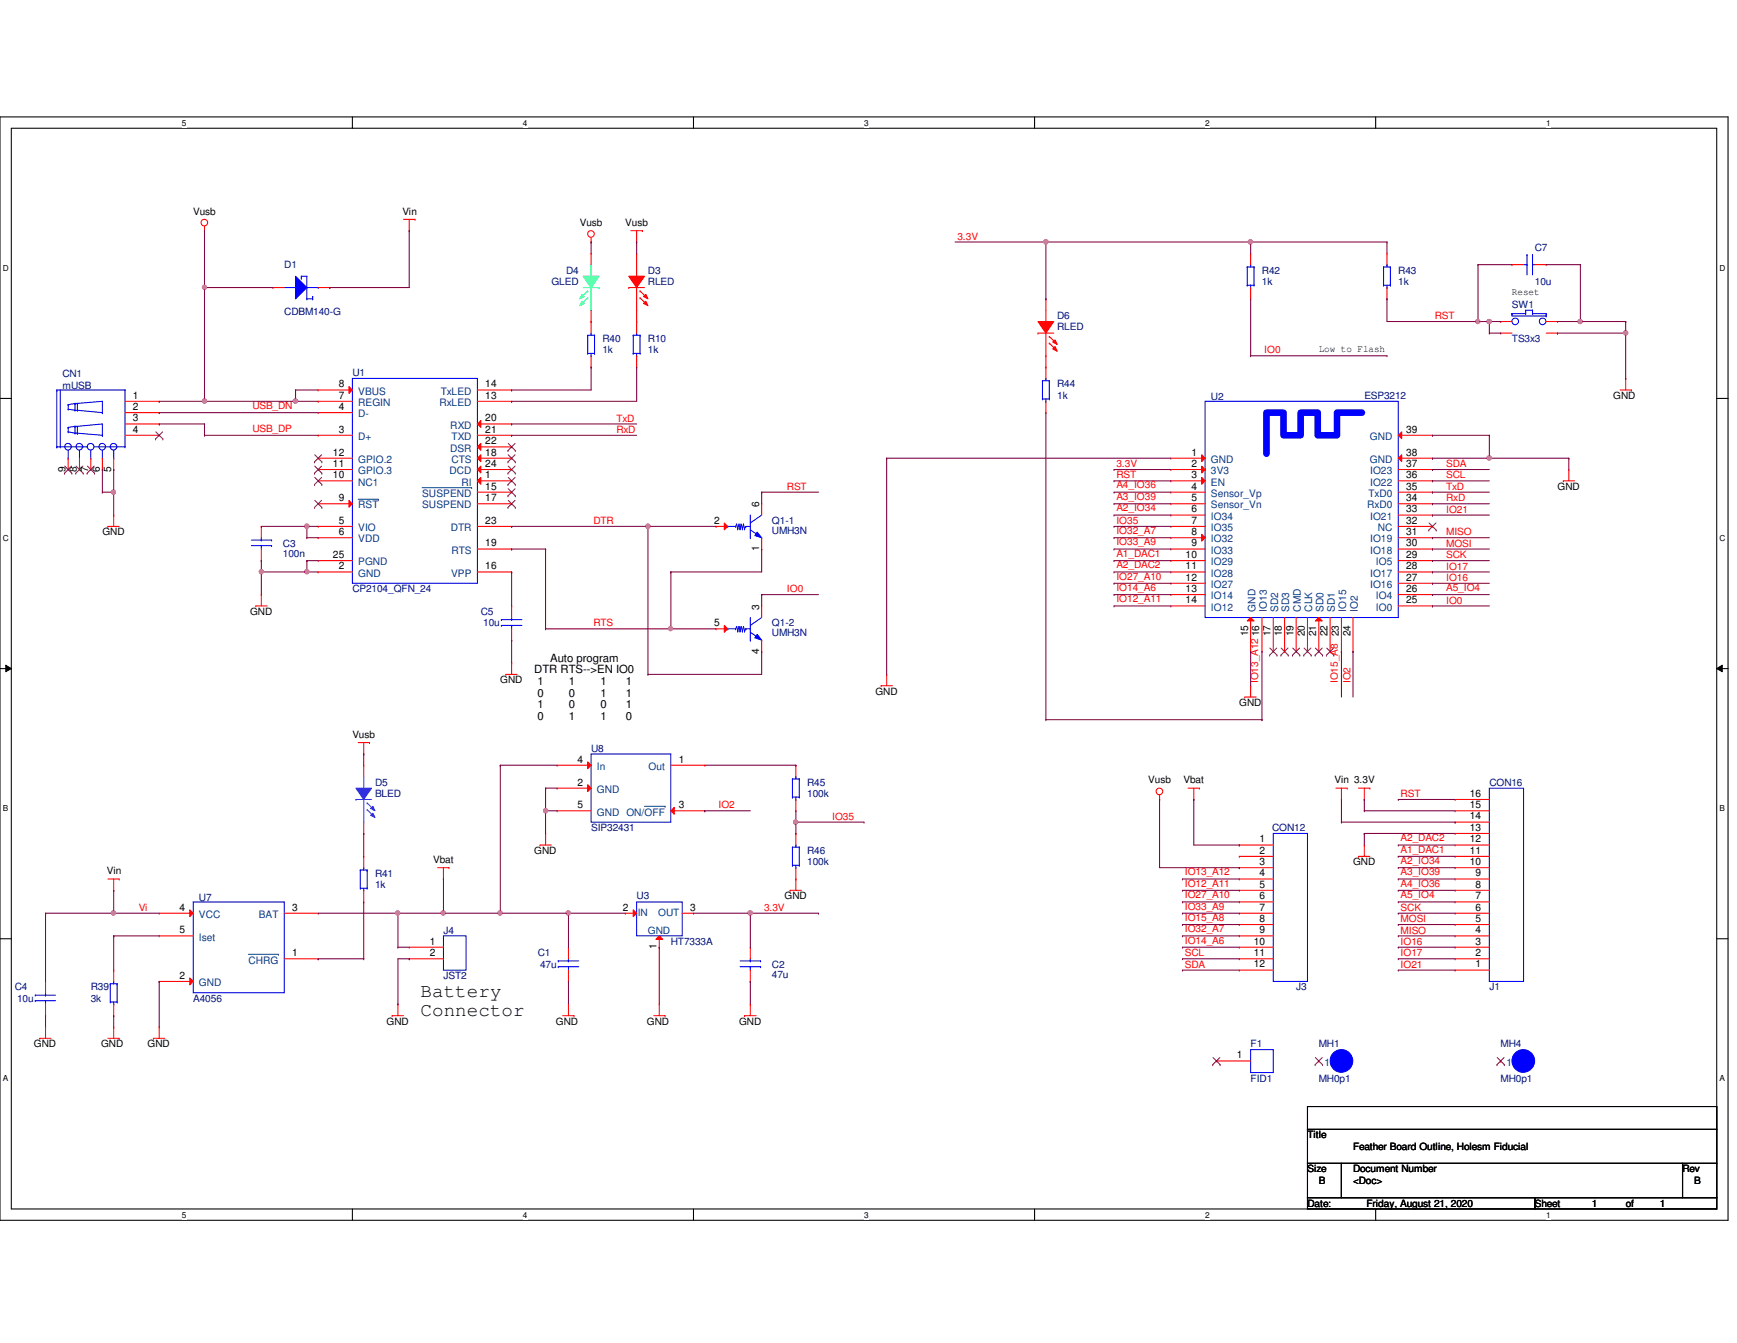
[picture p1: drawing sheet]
<svg xmlns="http://www.w3.org/2000/svg" width="279mm" height="216mm" viewBox="0 0 279 216" stroke-linecap="round" stroke-linejoin="round" font-family="sans-serif">
<defs><g id="words">
<g font-size="3.1">
<text x="67.6" y="160.2">Battery</text>
<text x="67.6" y="163.3">Connector</text>
</g>
<g font-size="1.8">
<text x="88.5" y="106.4">Auto program</text>
<text x="85.9" y="108.2">DTR RTS--&gt;EN IO0</text>
<text x="86.4" y="110.1">1</text>
<text x="86.4" y="112">0</text>
<text x="86.4" y="113.8">1</text>
<text x="91.5" y="110.1">1</text>
<text x="91.5" y="112">0</text>
<text x="91.5" y="113.8">0</text>
<text x="96.6" y="110.1">1</text>
<text x="96.6" y="112">1</text>
<text x="96.6" y="113.8">0</text>
<text x="100.7" y="110.1">1</text>
<text x="100.7" y="112">1</text>
<text x="100.7" y="113.8">1</text>
<text x="86.4" y="115.7">0</text>
<text x="91.5" y="115.7">1</text>
<text x="96.6" y="115.7">1</text>
<text x="100.7" y="115.7">0</text>
</g>
<g font-size="1.7">
<text x="21.4" y="64.1">1</text>
<text x="21.4" y="65.9">2</text>
<text x="54.5" y="65.9">4</text>
<text x="54.5" y="64.1">7</text>
<text x="54.5" y="62.3">8</text>
<text x="78.1" y="64.1">13</text>
<text x="78.1" y="62.3">14</text>
<text x="21.4" y="67.7">3</text>
<text x="21.4" y="69.6">4</text>
<text x="54.5" y="69.6">3</text>
<text x="78.1" y="67.7">20</text>
<text x="78.1" y="69.6">21</text>
<text x="78.1" y="71.4">22</text>
<text x="226.2" y="69.6">39</text>
<text x="10.5" y="75.8" transform="rotate(-90 10.5 75.8)">9</text>
<text x="12.4" y="75.8" transform="rotate(-90 12.4 75.8)">8</text>
<text x="14.2" y="75.8" transform="rotate(-90 14.2 75.8)">7</text>
<text x="16" y="75.8" transform="rotate(-90 16 75.8)">6</text>
<text x="17.9" y="75.8" transform="rotate(-90 17.9 75.8)">5</text>
<text x="53.6" y="76.9">10</text>
<text x="53.6" y="73.2">12</text>
<text x="53.6" y="75.1">11</text>
<text x="78.1" y="75.1">24</text>
<text x="78.1" y="76.9">1</text>
<text x="78.1" y="73.2">18</text>
<text x="191.6" y="75.1">2</text>
<text x="191.6" y="76.9">3</text>
<text x="191.6" y="73.2">1</text>
<text x="226.2" y="76.9">36</text>
<text x="226.2" y="75.1">37</text>
<text x="226.2" y="73.2">38</text>
<text x="54.5" y="80.6">9</text>
<text x="78.1" y="78.7">15</text>
<text x="78.1" y="80.6">17</text>
<text x="122.1" y="81.5" transform="rotate(-90 122.1 81.5)">6</text>
<text x="191.6" y="80.6">5</text>
<text x="191.6" y="78.7">4</text>
<text x="191.6" y="82.4">6</text>
<text x="226.2" y="82.4">33</text>
<text x="226.2" y="80.6">34</text>
<text x="226.2" y="78.7">35</text>
<text x="53.6" y="89.7">25</text>
<text x="54.5" y="84.2">5</text>
<text x="54.5" y="86">6</text>
<text x="78.1" y="87.8">19</text>
<text x="78.1" y="84.2">23</text>
<text x="114.9" y="84.2">2</text>
<text x="122.1" y="88.6" transform="rotate(-90 122.1 88.6)">1</text>
<text x="190.7" y="89.7">10</text>
<text x="191.6" y="84.2">7</text>
<text x="191.6" y="86">8</text>
<text x="191.6" y="87.8">9</text>
<text x="226.2" y="89.7">29</text>
<text x="226.2" y="87.8">30</text>
<text x="226.2" y="86">31</text>
<text x="226.2" y="84.2">32</text>
<text x="54.5" y="91.5">2</text>
<text x="78.1" y="91.5">16</text>
<text x="190.7" y="91.5">11</text>
<text x="190.7" y="93.3">12</text>
<text x="190.7" y="95.2">13</text>
<text x="226.2" y="95.2">26</text>
<text x="226.2" y="93.3">27</text>
<text x="226.2" y="91.5">28</text>
<text x="114.9" y="100.7">5</text>
<text x="122.1" y="98" transform="rotate(-90 122.1 98)">3</text>
<text x="190.7" y="97">14</text>
<text x="226.2" y="97">25</text>
<text x="122.1" y="105.1" transform="rotate(-90 122.1 105.1)">4</text>
<text x="200.7" y="102.3" transform="rotate(-90 200.7 102.3)">15</text>
<text x="204.4" y="102.3" transform="rotate(-90 204.4 102.3)">17</text>
<text x="206.2" y="102.3" transform="rotate(-90 206.2 102.3)">18</text>
<text x="208.1" y="102.3" transform="rotate(-90 208.1 102.3)">19</text>
<text x="209.9" y="102.3" transform="rotate(-90 209.9 102.3)">20</text>
<text x="211.7" y="102.3" transform="rotate(-90 211.7 102.3)">21</text>
<text x="213.5" y="102.3" transform="rotate(-90 213.5 102.3)">22</text>
<text x="215.3" y="102.3" transform="rotate(-90 215.3 102.3)">23</text>
<text x="217.2" y="102.3" transform="rotate(-90 217.2 102.3)">24</text>
<text x="92.9" y="122.6">4</text>
<text x="109.2" y="122.6">1</text>
<text x="92.9" y="126.3">2</text>
<text x="92.9" y="129.9">5</text>
<text x="109.2" y="129.9">3</text>
<text x="236.4" y="131.7">14</text>
<text x="236.4" y="129.9">15</text>
<text x="236.4" y="128.1">16</text>
<text x="202.6" y="135.4">1</text>
<text x="202.6" y="137.2">2</text>
<text x="236.4" y="137.2">11</text>
<text x="236.4" y="135.4">12</text>
<text x="236.4" y="133.6">13</text>
<text x="202.6" y="139.1">3</text>
<text x="202.6" y="140.9">4</text>
<text x="202.6" y="142.7">5</text>
<text x="236.4" y="139.1">10</text>
<text x="237.4" y="142.7">8</text>
<text x="237.4" y="140.9">9</text>
<text x="28.9" y="146.4">4</text>
<text x="47" y="146.4">3</text>
<text x="100.2" y="146.4">2</text>
<text x="111" y="146.4">3</text>
<text x="202.6" y="144.6">6</text>
<text x="202.6" y="146.4">7</text>
<text x="202.6" y="148.2">8</text>
<text x="237.4" y="148.2">5</text>
<text x="237.4" y="146.4">6</text>
<text x="237.4" y="144.6">7</text>
<text x="28.9" y="150">5</text>
<text x="47" y="153.7">1</text>
<text x="69.1" y="151.8">1</text>
<text x="69.1" y="153.7">2</text>
<text x="105.6" y="152.6" transform="rotate(-90 105.6 152.6)">1</text>
<text x="201.7" y="151.8">10</text>
<text x="201.7" y="153.7">11</text>
<text x="201.7" y="155.5">12</text>
<text x="202.6" y="150">9</text>
<text x="237.4" y="155.5">1</text>
<text x="237.4" y="153.7">2</text>
<text x="237.4" y="151.8">3</text>
<text x="237.4" y="150">4</text>
<text x="28.9" y="157.4">2</text>
<text x="199" y="170.1">1</text>
</g>
<g font-size="1.7" fill="#004080">
<text x="57.6" y="65.3">REGIN</text>
<text x="57.6" y="63.5">VBUS</text>
<text x="70.7" y="65.3">RxLED</text>
<text x="70.9" y="63.5">TxLED</text>
<text x="57.6" y="70.7">D+</text>
<text x="57.6" y="67.1">D-</text>
<text x="72.4" y="68.9">RXD</text>
<text x="72.6" y="70.7">TXD</text>
<text x="220.3" y="70.7">GND</text>
<text x="57.6" y="74.4">GPIO.2</text>
<text x="57.6" y="76.2">GPIO.3</text>
<text x="72.3" y="76.2">DCD</text>
<text x="72.4" y="72.6">DSR</text>
<text x="72.6" y="74.4">CTS</text>
<text x="194.8" y="76.2">3V3</text>
<text x="194.8" y="74.4">GND</text>
<text x="220.3" y="74.4">GND</text>
<text x="220.4" y="76.2">IO23</text>
<text x="57.6" y="81.7">RST</text>
<text x="57.6" y="78.1">NC1</text>
<text x="67.9" y="79.9">SUSPEND</text>
<text x="67.9" y="81.7">SUSPEND</text>
<text x="74.2" y="78.1">RI</text>
<text x="194.8" y="81.7">Sensor_Vn</text>
<text x="194.8" y="79.9">Sensor_Vp</text>
<text x="194.8" y="78.1">EN</text>
<text x="194.8" y="83.6">IO34</text>
<text x="219.9" y="81.7">RxD0</text>
<text x="220.1" y="79.9">TxD0</text>
<text x="220.4" y="83.6">IO21</text>
<text x="220.4" y="78.1">IO22</text>
<text x="57.6" y="85.4">VIO</text>
<text x="57.6" y="87.2">VDD</text>
<text x="72.5" y="85.4">DTR</text>
<text x="72.6" y="89">RTS</text>
<text x="194.8" y="85.4">IO35</text>
<text x="194.8" y="87.2">IO32</text>
<text x="194.8" y="89">IO33</text>
<text x="220.4" y="89">IO18</text>
<text x="220.4" y="87.2">IO19</text>
<text x="221.6" y="85.4">NC</text>
<text x="57.6" y="92.7">GND</text>
<text x="57.6" y="90.9">PGND</text>
<text x="72.6" y="92.7">VPP</text>
<text x="194.8" y="90.9">IO29</text>
<text x="194.8" y="92.7">IO28</text>
<text x="194.8" y="94.5">IO27</text>
<text x="220.4" y="94.5">IO16</text>
<text x="220.4" y="92.7">IO17</text>
<text x="221.3" y="90.9">IO5</text>
<text x="194.8" y="96.4">IO14</text>
<text x="194.8" y="98.2">IO12</text>
<text x="201.9" y="98.3" transform="rotate(-90 201.9 98.3)">GND</text>
<text x="203.8" y="98.3" transform="rotate(-90 203.8 98.3)">IO13</text>
<text x="205.6" y="98.3" transform="rotate(-90 205.6 98.3)">SD2</text>
<text x="207.4" y="98.3" transform="rotate(-90 207.4 98.3)">SD3</text>
<text x="209.3" y="98.3" transform="rotate(-90 209.3 98.3)">CMD</text>
<text x="211.1" y="98.3" transform="rotate(-90 211.1 98.3)">CLK</text>
<text x="212.9" y="98.3" transform="rotate(-90 212.9 98.3)">SD0</text>
<text x="214.7" y="98.3" transform="rotate(-90 214.7 98.3)">SD1</text>
<text x="216.5" y="98.3" transform="rotate(-90 216.5 98.3)">IO15</text>
<text x="218.4" y="98.3" transform="rotate(-90 218.4 98.3)">IO2</text>
<text x="221.3" y="98.2">IO0</text>
<text x="221.3" y="96.4">IO4</text>
<text x="96" y="123.8">In</text>
<text x="104.3" y="123.8">Out</text>
<text x="96" y="127.5">GND</text>
<text x="96" y="131.1">GND ON/OFF</text>
<text x="32" y="147.6">VCC</text>
<text x="41.6" y="147.6">BAT</text>
<text x="32" y="151.2">Iset</text>
<text x="40" y="154.9">CHRG</text>
<text x="32" y="158.5">GND</text>
<text x="213.1" y="171.3">1</text>
<text x="242.3" y="171.3">1</text>
</g>
<g font-size="1.6">
<text x="31.1" y="34.5">Vusb</text>
<text x="64.7" y="34.5">Vin</text>
<text x="93.3" y="36.3">Vusb</text>
<text x="100.6" y="36.3">Vusb</text>
<text x="243.2" y="47.5">Reset</text>
<text x="212.1" y="56.6">Low to Flash</text>
<text x="259.5" y="64.1">GND</text>
<text x="250.5" y="78.7">GND</text>
<text x="16.5" y="86.1">GND</text>
<text x="40.2" y="98.8">GND</text>
<text x="80.5" y="109.9">GND</text>
<text x="140.8" y="111.7">GND</text>
<text x="199.3" y="113.5">GND</text>
<text x="56.7" y="118.6">Vusb</text>
<text x="184.7" y="125.9">Vusb</text>
<text x="190.4" y="125.9">Vbat</text>
<text x="214.7" y="125.9">Vin 3.3V</text>
<text x="85.9" y="137.3">GND</text>
<text x="17.2" y="140.5">Vin</text>
<text x="69.7" y="138.7">Vbat</text>
<text x="217.6" y="139.1">GND</text>
<text x="126.2" y="144.6">GND</text>
<text x="62.2" y="164.7">GND</text>
<text x="89.4" y="164.7">GND</text>
<text x="104.1" y="164.7">GND</text>
<text x="118.9" y="164.7">GND</text>
<text x="5.5" y="168.4">GND</text>
<text x="16.3" y="168.4">GND</text>
<text x="23.7" y="168.4">GND</text>
<text x="210.3" y="183">Title</text>
<text x="217.6" y="184.8">Feather Board Outline, Holesm Fiducial</text>
<text x="210.3" y="188.5">Size</text>
<text x="212.1" y="190.3">B</text>
<text x="217.6" y="188.5">Document Number</text>
<text x="217.6" y="190.3">&lt;Doc&gt;</text>
<text x="270.6" y="188.5">Rev</text>
<text x="272.5" y="190.3">B</text>
<text x="210.3" y="194">Date:</text>
<text x="219.8" y="194">Friday, August 21, 2020</text>
<text x="246.9" y="194">Sheet</text>
<text x="256" y="194">1</text>
<text x="261.5" y="194">of</text>
<text x="267" y="194">1</text>
</g>
<g font-size="1.6" fill="#f00">
<text x="154" y="38.5">3.3V</text>
<text x="230.8" y="51.3">RST</text>
<text x="203.4" y="56.8">IO0</text>
<text x="40.6" y="65.7">USB_DN</text>
<text x="40.6" y="69.4">USB_DP</text>
<text x="99.1" y="67.8">TxD</text>
<text x="99.1" y="69.6">RxD</text>
<text x="179.6" y="76.9">RST</text>
<text x="179.6" y="75.1">3.3V</text>
<text x="232.6" y="75.1">SDA</text>
<text x="232.6" y="76.9">SCL</text>
<text x="126.6" y="78.7">RST</text>
<text x="179.6" y="82.2">A2_IO34</text>
<text x="179.6" y="78.5">A4_IO36</text>
<text x="179.6" y="80.4">A3_IO39</text>
<text x="232.6" y="82.4">IO21</text>
<text x="232.6" y="78.7">TxD</text>
<text x="232.6" y="80.6">RxD</text>
<text x="95.5" y="84.2">DTR</text>
<text x="179.6" y="84.2">IO35</text>
<text x="179.6" y="87.7">IO33_A9</text>
<text x="179.6" y="85.9">IO32_A7</text>
<text x="179.6" y="89.5">A1_DAC1</text>
<text x="232.6" y="86.1">MISO</text>
<text x="232.6" y="87.9">MOSI</text>
<text x="232.6" y="89.7">SCK</text>
<text x="126.6" y="95.2">IO0</text>
<text x="179.6" y="93.2">IO27_A10</text>
<text x="179.6" y="95">IO14_A6</text>
<text x="179.6" y="91.4">A2_DAC2</text>
<text x="232.6" y="93.4">IO16</text>
<text x="232.6" y="91.6">IO17</text>
<text x="232.6" y="95">A5_IO4</text>
<text x="95.5" y="100.7">RTS</text>
<text x="179.6" y="96.8">IO12_A11</text>
<text x="232.6" y="97">IO0</text>
<text x="202.4" y="109.9" transform="rotate(-90 202.4 109.9)">IO13_A1216</text>
<text x="215.2" y="109.9" transform="rotate(-90 215.2 109.9)">IO15_A8</text>
<text x="217.3" y="109.9" transform="rotate(-90 217.3 109.9)">IO2</text>
<text x="115.6" y="130">IO2</text>
<text x="133.9" y="131.8">IO35</text>
<text x="225.3" y="128.1">RST</text>
<text x="225.3" y="137.1">A1_DAC1</text>
<text x="225.3" y="135.3">A2_DAC2</text>
<text x="190.6" y="140.7">IO13_A12</text>
<text x="190.6" y="142.5">IO12_A11</text>
<text x="225.3" y="142.5">A4_IO36</text>
<text x="225.3" y="140.7">A3_IO39</text>
<text x="225.3" y="138.9">A2_IO34</text>
<text x="22.3" y="146.4">Vi</text>
<text x="122.9" y="146.4">3.3V</text>
<text x="190.6" y="144.4">IO27_A10</text>
<text x="190.6" y="146.2">IO33_A9</text>
<text x="190.6" y="148">IO15_A8</text>
<text x="190.6" y="149.9">IO32_A7</text>
<text x="225.3" y="148.3">MOSI</text>
<text x="225.3" y="146.4">SCK</text>
<text x="225.3" y="144.4">A5_IO4</text>
<text x="190.6" y="151.7">IO14_A6</text>
<text x="190.6" y="153.8">SCL</text>
<text x="190.6" y="155.6">SDA</text>
<text x="225.3" y="155.6">IO21</text>
<text x="225.3" y="153.8">IO17</text>
<text x="225.3" y="151.9">IO16</text>
<text x="225.3" y="150.1">MISO</text>
</g>
<g font-size="1.6" fill="#000080">
<text x="246.9" y="40.3">C7</text>
<text x="45.7" y="43.1">D1</text>
<text x="88.7" y="45.8">GLED</text>
<text x="91.1" y="44">D4</text>
<text x="104.2" y="44">D3</text>
<text x="104.2" y="45.8">RLED</text>
<text x="203" y="44">R42</text>
<text x="203" y="45.8">1k</text>
<text x="224.9" y="44">R43</text>
<text x="224.9" y="45.8">1k</text>
<text x="246.9" y="45.8">10u</text>
<text x="45.7" y="50.6">CDBM140-G</text>
<text x="170.1" y="51.3">D6</text>
<text x="170.1" y="53.1">RLED</text>
<text x="243.2" y="49.5">SW1</text>
<text x="96.9" y="55">R40</text>
<text x="96.9" y="56.8">1k</text>
<text x="104.2" y="55">R10</text>
<text x="104.2" y="56.8">1k</text>
<text x="243.2" y="55">TS3x3</text>
<text x="10" y="60.7">CN1</text>
<text x="10" y="62.5">mUSB</text>
<text x="56.7" y="60.5">U1</text>
<text x="170.1" y="62.3">R44</text>
<text x="170.1" y="64.1">1k</text>
<text x="194.8" y="64.3">U2</text>
<text x="219.5" y="64.1">ESP3212</text>
<text x="45.5" y="87.9">C3</text>
<text x="45.5" y="89.5">100n</text>
<text x="124.2" y="84.2">Q1-1</text>
<text x="124.2" y="85.9">UMH3N</text>
<text x="56.7" y="95.2">CP2104_QFN_24</text>
<text x="77.3" y="98.8">C5</text>
<text x="77.7" y="100.7">10u</text>
<text x="124.2" y="100.7">Q1-2</text>
<text x="124.2" y="102.3">UMH3N</text>
<text x="95.1" y="120.8">U8</text>
<text x="60.3" y="126.3">D5</text>
<text x="60.3" y="128.1">BLED</text>
<text x="129.8" y="126.3">R45</text>
<text x="129.8" y="128.1">100k</text>
<text x="239.6" y="126.3">CON16</text>
<text x="95.1" y="133.6">SIP32431</text>
<text x="129.8" y="137.3">R46</text>
<text x="204.6" y="133.6">CON12</text>
<text x="60.3" y="140.9">R41</text>
<text x="60.3" y="142.7">1k</text>
<text x="129.8" y="139.1">100k</text>
<text x="32" y="144.8">U7</text>
<text x="102.4" y="144.6">U3</text>
<text x="71.3" y="150.1">J4</text>
<text x="86.5" y="153.7">C1</text>
<text x="86.9" y="155.6">47u</text>
<text x="107.9" y="151.9">HT7333A</text>
<text x="124.2" y="155.6">C2</text>
<text x="2.4" y="159.2">C4</text>
<text x="2.8" y="161">10u</text>
<text x="14.6" y="159.2">R39</text>
<text x="14.6" y="161">3k</text>
<text x="31.1" y="161">A4056</text>
<text x="71.3" y="157.4">JST2</text>
<text x="124.2" y="157.2">47u</text>
<text x="208.5" y="159.2">J3</text>
<text x="239.6" y="159.2">J1</text>
<text x="201.2" y="168.4">F1</text>
<text x="201.2" y="173.9">FID1</text>
<text x="212.1" y="168.4">MH1</text>
<text x="212.1" y="173.9">MH0p1</text>
<text x="241.4" y="168.4">MH4</text>
<text x="241.4" y="173.9">MH0p1</text>
</g>
<g font-size="1.6" fill="#004080">
<text x="102.6" y="147.3">IN</text>
<text x="105.9" y="147.3">OUT</text>
<text x="104.2" y="150.1">GND</text>
</g>
<g font-size="1.3">
<text x="29.3" y="20.2">5</text>
<text x="84.1" y="20.2">4</text>
<text x="139" y="20.2">3</text>
<text x="193.8" y="20.2">2</text>
<text x="248.7" y="20.2">1</text>
<text x=".5" y="43.5">D</text>
<text x="276.6" y="43.5">D</text>
<text x=".5" y="87">C</text>
<text x="276.6" y="87">C</text>
<text x=".5" y="130.4">B</text>
<text x="276.6" y="130.4">B</text>
<text x=".5" y="173.8">A</text>
<text x="276.6" y="173.8">A</text>
<text x="29.3" y="195.7">5</text>
<text x="84.1" y="195.7">4</text>
<text x="139" y="195.7">3</text>
<text x="193.8" y="195.7">2</text>
<text x="248.7" y="195.7">1</text>
</g>
</g></defs>
<path d="M0 18.8h278v177.4h-278zM1.8 20.6h274.3v173.8h-274.3z" fill="none" stroke="#000" stroke-width=".17"/>
<g fill="#fff">
<path d="M29.3 19h.7v1.5h-.7z"/>
<path d="M29.3 194.6h.7v1.4h-.7z"/>
</g>
<path d="M56.7 18.8v1.8M56.7 194.4v1.8" fill="none" stroke="#000" stroke-width=".17"/>
<g fill="#fff">
<path d="M84.1 19h.7v1.5h-.7z"/>
<path d="M84.1 194.6h.7v1.4h-.7z"/>
</g>
<path d="M111.5 18.8v1.8M111.5 194.4v1.8" fill="none" stroke="#000" stroke-width=".17"/>
<g fill="#fff">
<path d="M139 19h.7v1.5h-.7z"/>
<path d="M139 194.6h.7v1.4h-.7z"/>
</g>
<path d="M166.4 18.8v1.8M166.4 194.4v1.8" fill="none" stroke="#000" stroke-width=".17"/>
<g fill="#fff">
<path d="M193.8 19h.8v1.5h-.8z"/>
<path d="M193.8 194.6h.8v1.4h-.8z"/>
</g>
<path d="M221.3 18.8v1.8M221.3 194.4v1.8" fill="none" stroke="#000" stroke-width=".17"/>
<g fill="#fff">
<path d="M248.7 19h.7v1.5h-.7z"/>
<path d="M248.7 194.6h.7v1.4h-.7z"/>
<path d="M.5 42.3h.9v1.5h-.9z"/>
<path d="M276.6 42.3h.9v1.5h-.9z"/>
<path d="M.5 85.8h.9v1.4h-.9z"/>
<path d="M276.6 85.8h.9v1.4h-.9z"/>
</g>
<path d="M0 64.1h1.8M276.1 64.1h1.9" fill="none" stroke="#000" stroke-width=".17"/>
<g fill="#fff">
<path d="M.5 129.2h.8v1.5h-.8z"/>
<path d="M276.6 129.2h.9v1.5h-.9z"/>
</g>
<path d="M0 107.5h1.8M276.1 107.5h1.9" fill="none" stroke="#000" stroke-width=".17"/>
<path d="M.9 106.9l.9 .6-.9 .5zM276.1 107.5l.9-.6v1.1z" fill="#000"/>
<path d="M.9 106.9l.9 .6-.9 .5zM276.1 107.5l.9-.6v1.1z" fill="none" stroke="#000" stroke-width=".16"/>
<g fill="#fff">
<path d="M.5 172.6h.8v1.5h-.8z"/>
<path d="M276.6 172.6h.9v1.5h-.9z"/>
</g>
<path d="M0 150.9h1.8M276.1 150.9h1.9M210.3 177.9h65.8v3.7h-65.8zM210.3 181.6h65.8v5.4h-65.8zM210.3 187h5.5v5.5h-5.5zM210.3 192.5h36.6v1.9h-36.6zM215.8 187h54.8v5.5h-54.8zM246.9 192.5h29.2v1.9h-29.2zM270.6 187h5.5v5.5h-5.5z" fill="none" stroke="#000" stroke-width=".17"/>
<g fill="none" stroke="#f00" stroke-width=".17">
<path d="M32.9 37.1h.1M32.9 36.4v.7M64.9 35.3h1.9M65.8 37.1h.1M65.8 35.3v1.8M66.8 35.3h.1M95.1 38.9h.1M95.1 38.2v.7M101.5 37.1h1.8M102.4 38.9h.1M102.4 37.1v1.8M103.3 37.1h.1"/>
<path d="M251.5 77.3h.1M251.5 77.3h1.8M252.3 75.5h.1M252.3 75.5v1.8M260.6 62.7h1.8M261.5 60.8h.1M261.5 60.8v1.9M262.4 62.7h.1M17.4 84.6h.1M17.4 84.6h1.8M18.3 82.8h.1M18.3 82.8v1.8"/>
<path d="M41.1 97.4h.1M41.1 97.4h1.9M42 95.6h.1M42 84.6h.1M42 90.1h.1M42 84.6v1.8M42 88.3v1.8M42 95.6v1.8M57.6 119.4h1.8M58.5 119.4v1.8M59.4 119.4h.1M81.4 108.4h.1"/>
<path d="M81.4 108.4h1.8M82.3 106.6h.1M82.3 106.6v1.8M141.7 110.2h.1M141.7 110.2h1.9M142.6 108.4h.1M142.6 108.4v1.8M200.2 112.1h.1M200.2 112.1h1.9M201.2 110.2h.1M201.2 110.2v1.9M58.5 121.2h.1"/>
<path d="M70.4 139.5h1.8M71.3 139.5v1.8M72.2 139.5h.1M86.9 135.8h.1M86.9 135.8h1.8M87.8 134h.1M87.8 134v1.8M128 130.3h.1M128 123h.1M128 123v1.8M128 128.5v1.8M186.5 128.5h.1"/>
<path d="M186.5 127.8v.7M191.1 126.7h1.8M192 128.5h.1M192 126.7v1.8M192.9 126.7h.1M214.9 126.7h1.8M215.8 128.5h.1M215.8 126.7v1.8M216.7 126.7h.1M218.5 137.7h.1M218.5 137.7h1.8M218.5 126.7h1.8"/>
<path d="M219.5 135.8h.1M219.5 128.5h.1M219.5 126.7v1.8M219.5 135.8v1.9M220.3 126.7h.1M17.4 141.3h1.8M18.3 143.1h.1M18.3 141.3v1.8M19.2 141.3h.1M71.3 141.3h.1M127.1 143.1h.1M127.1 143.1h1.8"/>
<path d="M128 141.3h.1M128 141.3v1.8M6.4 166.9h.1M6.4 166.9h1.8M7.3 165.1h.1M7.3 165.1v1.8M17.4 166.9h1.8M18.3 165.1h.1M18.3 165.1v1.8M19.2 166.9h.1M24.7 166.9h.1M24.7 166.9h1.8"/>
<path d="M25.6 165.1h.1M25.6 165.1v1.8M63.1 163.3h.1M63.1 163.3h1.8M64 161.4h.1M64 161.4v1.9M90.5 163.3h1.8M91.4 161.4h.1M91.4 161.4v1.9M92.3 163.3h.1M105.2 163.3h1.8M106 161.4h.1"/>
<path d="M106 161.4v1.9M107 163.3h.1M119.8 163.3h.1M119.8 163.3h1.8M120.7 161.4h.1M120.7 161.4v1.9"/>
<circle cx="32.9" cy="35.8" r=".54"/>
<circle cx="95.1" cy="37.6" r=".54"/>
<circle cx="186.5" cy="127.2" r=".54"/>
</g>
<g fill="none" stroke="#00f" stroke-width=".17">
<path d="M40.4 87.7h3.3M40.4 86.8h3.3M42 86.8h.1M42 87.7h.1M42 86.4v.4M42 87.7v.6M43.7 87.7h.1M43.7 86.8h.1M120.7 84.1h.1M120.7 86.4h.1M120.7 85.2l1.8 1.2M120.7 82.8v3.6"/>
<path d="M122.5 86.4h.1M122.5 82.8l-1.8 1.3M127.5 125.2h.1M127.5 128.1h.1M127.5 128.1h1.1M127.5 125.2h1.1M127.5 125.2v2.9M128 128.5h.1M128 124.8h.1M128 124.8v.4M128 128.1v.4M128.6 128.1h.1"/>
<path d="M128.6 125.2h.1M128.6 125.2v2.9"/>
</g>
<path d="M121.8 85.6l.7 .8-1.1-.3z" fill="#00f"/>
<g fill="none" stroke="#00f" stroke-width=".17">
<path d="M117.1 84.6h.1M117.1 84.6h1.2M118.3 84.6h.1M118.3 84.6l.2-.4 .2 .8M118.7 85h.1M118.7 85l.2-.8 .1 .8M119 85h.1M119 85l.2-.8 .2 .8M119.4 85h.1M119.4 85l.2-.8 .2 .8M119.8 85h.1M120 84.6h.1"/>
<path d="M120 84.6l-.2 .4M120 84.6h.7M121.8 85.6l.7 .8-1.1-.3z"/>
</g>
<path d="M122.5 88.3h.1M122.5 81h.1M122.5 81v1.8M122.5 86.4v1.9" fill="none" stroke="#f00" stroke-width=".17"/>
<path d="M116.5 84.1l.6 .5-.6 .6z" fill="#f00"/>
<g fill="none" stroke="#f00" stroke-width=".17">
<path d="M168.2 59h.1M168.2 59v1.8M201.2 48h.1M201.2 40.7h.1M201.2 40.7v1.8M201.2 46.2v1.8M241.4 51.7h.1M241.4 53.6h.1M241.4 51.7h1.8M241.4 53.6h1.8M248.7 51.7h1.8M248.7 53.6h1.8"/>
<path d="M250.5 51.7h.1M250.5 53.6h.1M168.2 66.3h.1M168.2 64.5v1.8M82.3 97.4h.1M82.3 97.4v1.9M115.2 84.6h.1M115.2 84.6h1.9M116.5 84.1l.6 .5-.6 .6zM82.3 102.9h.1M82.3 101.1v1.8M128 134h.1"/>
<path d="M128 134v1.8M128 139.5v1.8M7.3 157.8h.1M7.3 157.8v1.8M18.3 156h.1M18.3 156v1.8M25.6 150.5h.1M25.6 150.5h5.5M45.7 154.1h5.5M45.7 146.8h5.5M51.2 154.1h.1M51.2 146.8h.1"/>
<path d="M120.7 152.3h.1M120.7 157.8h.1M120.7 152.3v1.8M120.7 156v1.8M128 141.3h.1M7.3 163.3h.1M7.3 161.4v1.9M18.3 163.3h.1M18.3 161.4v1.9"/>
</g>
<g fill="none" stroke="#00f" stroke-width=".17">
<path d="M200.6 42.9h.1M200.6 45.8h.1M200.6 45.8h1.1M200.6 42.9h1.1M200.6 42.9v2.9M201.2 46.2h.1M201.2 42.5h.1M201.2 42.5v.4M201.2 45.8v.4M201.7 45.8h.1M201.7 42.9h.1M201.7 42.9v2.9"/>
<path d="M243.2 50.4h.1M243.2 50.4v.4h5.5M243.2 50.4h2.2M245.4 49.9h.1M245.4 50.4h.1M245.4 49.9h1.1M245.4 49.9v.5M246.5 50.4h.1M246.5 49.9h.1M246.5 50.4h2.2M246.5 49.9v.5M248.7 50.8h.1"/>
<path d="M248.7 50.4h.1M248.7 50.4v.4M167.7 61.2h.1M167.7 64.1h.1M167.7 64.1h1.1M167.7 61.2h1.1M167.7 61.2v2.9M168.2 64.5h.1M168.2 60.8h.1M168.2 60.8v.4M168.2 64.1v.4M168.8 64.1h.1"/>
<path d="M168.8 61.2h.1M168.8 61.2v2.9M80.6 99.6h.1M80.6 99.6h3.3M82.3 99.6h.1M82.3 99.3v.3M80.6 100.5h.1M80.6 100.5h3.3M82.3 100.5h.1M82.3 100.5v.6M127.5 136.2h.1M127.5 139.1h.1"/>
<path d="M127.5 139.1h1.1M127.5 136.2h1.1M127.5 136.2v2.9M128 139.5h.1M128 135.8h.1M128 135.8v.4M128 139.1v.4M128.6 139.1h.1M128.6 136.2h.1M128.6 136.2v2.9M5.7 160h.1M5.7 160h3.2"/>
<path d="M7.3 160h.1M7.3 159.6v.4M17.7 158.2h.1M17.7 158.2v2.9M17.7 158.2h1.1M18.3 157.8h.1M18.3 157.8v.4M18.8 158.2h.1M18.8 158.2v2.9M31.1 145h14.6v14.6h-14.6zM119 155.4h3.3M119 154.5h3.3"/>
<path d="M120.7 154.5h.1M120.7 155.4h.1M120.7 154.1v.4M120.7 155.4v.6M122.3 155.4h.1M122.3 154.5h.1M5.7 160.9h.1M5.7 160.9h3.2M7.3 160.9h.1M7.3 160.9v.5M17.7 161.1h.1M17.7 161.1h1.1"/>
<path d="M18.3 161.4h.1M18.3 161.1v.3M18.8 161.1h.1"/>
<circle cx="243.7" cy="51.7" r=".54"/>
<circle cx="248.1" cy="51.7" r=".54"/>
</g>
<path d="M40 153.4h4.8M44.8 153.4h.1" fill="none" stroke="#004080" stroke-width=".16"/>
<path d="M30.5 146.3l.6 .5-.6 .6z" fill="#f00"/>
<path d="M25.6 146.8h.1M25.6 146.8h5.5M30.5 146.3l.6 .5-.6 .6z" fill="none" stroke="#f00" stroke-width=".17"/>
<path d="M30.5 157.2l.6 .6-.6 .5z" fill="#f00"/>
<path d="M25.6 157.8h.1M25.6 157.8h5.5M30.5 157.2l.6 .6-.6 .5zM91.4 152.3h.1M91.4 157.8h.1M91.4 152.3v1.8M91.4 156v1.8" fill="none" stroke="#f00" stroke-width=".17"/>
<path d="M89.8 155.4h.1M89.8 154.5h.1M89.8 155.4h3.3M89.8 154.5h3.3M91.4 154.5h.1M91.4 155.4h.1M91.4 154.1v.4M91.4 155.4v.6M102.4 145h7.3v5.5h-7.3z" fill="none" stroke="#00f" stroke-width=".17"/>
<path d="M105.5 151l.5-.5 .6 .5z" fill="#f00"/>
<path d="M105.5 151l.5-.5 .6 .5zM106 152.3h.1M106 150.5v1.8M109.7 146.8h1.8M111.5 146.8h.1" fill="none" stroke="#f00" stroke-width=".17"/>
<path d="M101.9 146.3l.5 .5-.5 .6z" fill="#f00"/>
<g fill="none" stroke="#f00" stroke-width=".17">
<path d="M95.1 59h.1M95.1 51.7h.1M95.1 51.7v1.9M95.1 57.2v1.8M243.2 42.5h.1M243.2 42.5h1.9M246.9 42.5h1.8M248.7 42.5h.1M58.5 137.7h.1M58.5 137.7v1.8M58.5 145h.1M58.5 143.1v1.9"/>
<path d="M100.6 146.8h.1M100.6 146.8h1.8M101.9 146.3l.5 .5-.5 .6z"/>
</g>
<g fill="none" stroke="#00f" stroke-width=".17">
<path d="M94.5 53.9h.1M94.5 56.8h.1M94.5 56.8h1.1M94.5 53.9h1.1M94.5 53.9v2.9M95.1 57.2h.1M95.1 53.6h.1M95.1 53.6v.3M95.1 56.8v.4M95.6 56.8h.1M95.6 53.9h.1M95.6 53.9v2.9"/>
<path d="M245.1 42.5h.5M245.6 40.9h.1M245.6 42.5h.1M245.6 40.9v3.3M246.5 42.5h.1M246.5 40.9h.1M246.5 42.5h.4M246.5 40.9v3.3M58 139.9h.1M58 139.9h1.1M58 139.9v2.9M58.5 139.5h.1"/>
<path d="M58.5 139.5v.4M59.1 139.9h.1M59.1 139.9v2.9M58 142.8h.1M58 142.8h1.1M58.5 143.1h.1M58.5 142.8v.3M59.1 142.8h.1"/>
</g>
<circle cx="215.8" cy="170.6" r="1.82" fill="#00f"/>
<g fill="none" stroke="#00f" stroke-width=".17">
<path d="M56.7 60.8h20.1v33h-20.1z"/>
<circle cx="215.8" cy="170.6" r="1.82"/>
</g>
<path d="M212.1 170.6h.1" fill="none" stroke="#f00" stroke-width=".17"/>
<path d="M211.5 171.2h.1M211.6 170l1.1 1.2M212.7 170l-1.2 1.2M212.7 171.2h.1" fill="none" stroke="#804000" stroke-width=".16"/>
<path d="M76.8 75.5l.5-.6v1.1z" fill="#f00"/>
<path d="M76.8 75.5l.5-.6v1.1zM76.8 75.5h5.5M82.3 75.5h.1" fill="none" stroke="#f00" stroke-width=".17"/>
<path d="M81.7 76.1h.1M81.7 74.9l1.2 1.2M82.8 74.9l-1.1 1.2M82.9 76.1h.1" fill="none" stroke="#804000" stroke-width=".16"/>
<path d="M76.8 77.3l.5-.5v1.1z" fill="#f00"/>
<g fill="none" stroke="#f00" stroke-width=".17">
<path d="M51.2 70h.1M51.2 66.3h.1M51.2 64.5h.1M51.2 70h5.5M51.2 66.3h5.5M51.2 64.5h5.5M76.8 77.3l.5-.5v1.1zM76.8 77.3h5.5M82.3 77.3h.1M51.2 91.9h.1M51.2 84.6h.1M51.2 91.9h5.5"/>
<path d="M51.2 84.6h5.5"/>
</g>
<path d="M81.7 77.9h.1M81.7 76.8l1.2 1.1M82.8 76.8l-1.1 1.1M82.9 77.9h.1" fill="none" stroke="#804000" stroke-width=".16"/>
<path d="M56.1 62.1l.6 .6-.6 .5z" fill="#f00"/>
<path d="M51.2 62.7h.1M51.2 62.7h5.5M56.1 62.1l.6 .6-.6 .5z" fill="none" stroke="#f00" stroke-width=".17"/>
<path d="M56.1 80.4l.6 .6-.6 .5z" fill="#f00"/>
<g fill="none" stroke="#f00" stroke-width=".17">
<path d="M51.2 77.3h.1M51.2 73.7h.1M51.2 75.5h.1M51.2 77.3h5.5M51.2 73.7h5.5M51.2 75.5h5.5M76.8 79.1h5.5M76.8 64.5h5.5M76.8 62.7h5.5M82.3 79.1h.1M82.3 64.5h.1M82.3 62.7h.1"/>
<path d="M51.2 81h.1M51.2 81h5.5M56.1 80.4l.6 .6-.6 .5zM76.8 81h5.5M82.3 81h.1"/>
</g>
<g fill="none" stroke="#804000" stroke-width=".16">
<path d="M50.6 77.9h.1M50.6 74.3h.1M50.6 76.1h.1M50.6 76.8l1.2 1.1M50.6 73.1l1.2 1.2M50.6 74.9l1.2 1.2M51.7 76.8l-1.1 1.1M51.7 73.1l-1.1 1.2M51.7 74.9l-1.1 1.2M51.8 77.9h.1M51.8 74.3h.1M51.8 76.1h.1"/>
<path d="M81.7 79.7h.1M81.7 78.6l1.2 1.1M82.8 78.6l-1.1 1.1M82.9 79.7h.1M50.6 81.6h.1M50.6 80.4l1.2 1.2M51.7 80.4l-1.1 1.2M51.8 81.6h.1M81.7 81.6h.1M81.7 80.4l1.2 1.2M82.8 80.4l-1.1 1.2M82.9 81.6h.1"/>
</g>
<path d="M67.9 78.4h8M75.9 78.4h.1M57.6 80.3h3.3M60.9 80.3h.1" fill="none" stroke="#004080" stroke-width=".16"/>
<path d="M76.8 73.7l.5-.6v1.1z" fill="#f00"/>
<path d="M76.8 73.7l.5-.6v1.1zM76.8 73.7h5.5M82.3 73.7h.1M76.8 88.3h5.5M82.3 88.3h.1" fill="none" stroke="#f00" stroke-width=".17"/>
<path d="M81.7 74.3h.1M81.7 73.1l1.2 1.2M82.8 73.1l-1.1 1.2M82.9 74.3h.1" fill="none" stroke="#804000" stroke-width=".16"/>
<path d="M76.8 68.2l.5-.6v1.1z" fill="#f00"/>
<path d="M76.8 68.2l.5-.6v1.1zM76.8 68.2h5.5M76.8 70h5.5M82.3 68.2h.1M82.3 70h.1" fill="none" stroke="#f00" stroke-width=".17"/>
<path d="M76.8 71.8l.5-.5v1.1z" fill="#f00"/>
<g fill="none" stroke="#f00" stroke-width=".17">
<path d="M102.4 59h.1M102.4 51.7h.1M102.4 51.7v1.9M102.4 57.2v1.8M11 75.5h.1M11 73.7v1.8M12.8 75.5h.1M12.8 73.7v1.8M14.6 75.5h.1M14.6 73.7v1.8M16.5 75.5h.1M16.5 73.7v1.8"/>
<path d="M18.3 75.5h.1M18.3 73.7v1.8M20.1 64.5h5.5M20.1 66.3h5.5M20.1 68.2h5.5M20.1 70h5.5M25.6 64.5h.1M25.6 66.3h.1M25.6 68.2h.1M25.6 70h.1M76.8 71.8l.5-.5v1.1zM76.8 71.8h5.5"/>
<path d="M82.3 71.8h.1M51.2 90.1h.1M51.2 86.4h.1M51.2 90.1h5.5M51.2 86.4h5.5M76.8 84.6h5.5M76.8 91.9h5.5M82.3 84.6h.1M82.3 91.9h.1M199.3 135.8h.1M199.3 137.7h.1M199.3 139.5h.1"/>
<path d="M199.3 135.8h5.5M199.3 137.7h5.5M199.3 139.5h5.5M199.3 141.3h.1M199.3 143.1h.1M199.3 145h.1M199.3 146.8h.1M199.3 148.6h.1M199.3 150.5h.1M199.3 152.3h.1M199.3 154.1h.1M199.3 156h.1"/>
<path d="M199.3 141.3h5.5M199.3 143.1h5.5M199.3 145h5.5M199.3 146.8h5.5M199.3 148.6h5.5M199.3 150.5h5.5M199.3 152.3h5.5M199.3 154.1h5.5M199.3 156h5.5"/>
</g>
<g fill="none" stroke="#804000" stroke-width=".16">
<path d="M10.4 76.1h.1M10.4 74.9l1.2 1.2M11.5 74.9l-1.1 1.2M11.6 76.1h.1M12.2 76.1h.1M12.2 74.9l1.2 1.2M13.3 74.9l-1.1 1.2M13.4 76.1h.1M14 76.1h.1M14.1 74.9l1.1 1.2M15.2 74.9l-1.2 1.2M15.2 76.1h.1"/>
<path d="M25 70.6h.1M25.1 69.4l1.1 1.2M26.2 69.4l-1.2 1.2M26.2 70.6h.1M81.7 72.4h.1M81.7 71.3l1.2 1.1M82.8 71.3l-1.1 1.1M82.9 72.4h.1"/>
</g>
<g fill="none" stroke="#00f" stroke-width=".17">
<path d="M101.9 53.9h.1M101.9 56.8h.1M101.9 56.8h1.1M101.9 53.9h1.1M101.9 53.9v2.9M102.4 57.2h.1M102.4 53.6h.1M102.4 53.6v.3M102.4 56.8v.4M103 56.8h.1M103 53.9h.1M103 53.9v2.9"/>
<path d="M9.1 71.8h.1M9.1 62.7h.1M9.1 62.7v9.1M9.1 62.7h11M9.1 71.8h5M9.7 71.8h.1M9.7 62.7v9.1M11 69.4h.1M11 68.7h.1M11 65.8h.1M11 65.1h.1M11 73.7h.1"/>
<path d="M11 69.4l1.1 .2M11 65.1v.7M11 68.7v.7M11 72.4v1.3M11 65.8l1.1 .2M12.1 66h.1M12.1 64.9h.1M12.1 68.5h.1M12.1 69.6h.1M12.1 66h.3M12.1 64.9v1.1M12.1 68.5v1.1"/>
<path d="M12.1 64.9h.3M12.1 68.5h.3M12.1 69.6h.3M12.1 68.5l-1.1 .2M12.1 64.9l-1.1 .2M12.4 64.9h.1M12.4 66h.1M12.4 68.5h.1M12.4 69.6h.1M12.4 64.9l4.1-.4v1.8M12.4 68.5l4.1-.3v1.8M12.4 64.9v1.1"/>
<path d="M12.4 68.5v1.1M12.4 66l4.1 .3M12.4 69.6l4.1 .4M12.8 73.7h.1M12.8 72.4v1.3M14.6 73.7h.1M14.6 72.4v1.3M15.2 71.8h4.9M16.5 66.3h.1M16.5 70h.1M16.5 73.7h.1M16.5 72.4v1.3"/>
<path d="M18.3 73.7h.1M18.3 72.4v1.3M20.1 62.7h.1M20.1 71.8h.1M20.1 62.7v9.1M204.8 134h5.5v23.8h-5.5z"/>
<circle cx="10.9" cy="71.8" r=".54"/>
<circle cx="12.8" cy="71.8" r=".54"/>
<circle cx="14.6" cy="71.8" r=".54"/>
<circle cx="16.4" cy="71.8" r=".54"/>
<circle cx="18.3" cy="71.8" r=".54"/>
</g>
<path d="M93.8 46.2h2.6M95.1 44.4h.1M95.1 49.9h.1M95.1 42.5v1.9M95.1 46.2v3.7M96.4 46.2h.1" fill="none" stroke="#00ff80" stroke-width=".17"/>
<path d="M93.8 44.4h2.6l-1.3 1.8z" fill-rule="evenodd" fill="#00ff80"/>
<path d="M93.8 44.4h2.6l-1.3 1.8z" fill="none" stroke="#00ff80" stroke-width=".17"/>
<path d="M93.6 48.4l.4 .4-.7 .3z" fill-rule="evenodd" fill="#00ff80"/>
<path d="M93.6 48.4l.4 .4-.7 .3z" fill="none" stroke="#00ff80" stroke-width=".17"/>
<path d="M93.6 47.3l.4 .4-.7 .3z" fill-rule="evenodd" fill="#00ff80"/>
<path d="M93.6 47.3l.4 .4-.7 .3zM94.5 46.8h.1M94.5 47.9h.1M94.5 46.8l-1.1 1.1M94.5 47.9l-1.1 1.1" fill="none" stroke="#00ff80" stroke-width=".17"/>
<path d="M95.1 40.7h.1M95.1 51.7h.1M95.1 40.7v1.8M95.1 49.9v1.8M188.3 79.1h.1M188.3 79.1h5.5M188.3 81h.1M188.3 81h5.5" fill="none" stroke="#f00" stroke-width=".17"/>
<path d="M193.8 64.5h31.1v34.8h-31.1z" fill="none" stroke="#00f" stroke-width=".17"/>
<path d="M214.7 70h-2.7v-3.7h-2.8v3.7h-2.7v-3.7h-2.8v6.6M219.1 66.3h-4v3.7" fill="none" stroke="#00f" stroke-width="1.1"/>
<path d="M193.3 74.9l.5 .6-.5 .5z" fill="#f00"/>
<path d="M188.3 75.5h.1M188.3 75.5h5.5M193.3 74.9l.5 .6-.5 .5z" fill="none" stroke="#f00" stroke-width=".17"/>
<path d="M193.3 76.8l.5 .5-.5 .6z" fill="#f00"/>
<path d="M188.3 77.3h.1M188.3 77.3h5.5M193.3 76.8l.5 .5-.5 .6zM188.3 82.8h.1M188.3 84.6h.1M188.3 82.8h5.5M188.3 84.6h5.5" fill="none" stroke="#f00" stroke-width=".17"/>
<path d="M193.3 85.9l.5 .5-.5 .6z" fill="#f00"/>
<path d="M188.3 86.4h.1M188.3 86.4h5.5M193.3 85.9l.5 .5-.5 .6z" fill="none" stroke="#f00" stroke-width=".17"/>
<path d="M200.6 99.8l.6-.5 .5 .5z" fill="#f00"/>
<path d="M200.6 99.8l.6-.5 .5 .5zM201.2 99.3v5.4M204.8 99.3v5.4M206.6 99.3v5.4M208.5 99.3v5.4M210.3 99.3v5.4M201.2 104.7h.1M204.8 104.7h.1M206.6 104.7h.1M208.5 104.7h.1M210.3 104.7h.1" fill="none" stroke="#f00" stroke-width=".17"/>
<g fill="none" stroke="#804000" stroke-width=".16">
<path d="M204.2 105.3h.1M204.3 104.2l1.1 1.1M205.4 104.2l-1.2 1.1M205.4 105.3h.1M206 105.3h.1M206.1 104.2l1.1 1.1M207.2 104.2l-1.2 1.1M207.2 105.3h.1M207.9 105.3h.1M207.9 104.2l1.2 1.1M209 104.2l-1.1 1.1M209.1 105.3h.1"/>
<path d="M209.7 105.3h.1M209.8 104.2l1.1 1.1M210.9 104.2l-1.2 1.1M210.9 105.3h.1"/>
</g>
<path d="M211.6 99.8l.5-.5 .6 .5z" fill="#f00"/>
<g fill="none" stroke="#f00" stroke-width=".17">
<path d="M224.9 79.1h5.5M224.9 77.3h5.5M224.9 75.5h5.5M230.4 79.1h.1M230.4 77.3h.1M230.4 75.5h.1M188.3 88.3h.1M188.3 90.1h.1M188.3 91.9h.1M188.3 93.8h.1M188.3 95.6h.1M188.3 97.4h.1"/>
<path d="M188.3 88.3h5.5M188.3 90.1h5.5M188.3 91.9h5.5M188.3 93.8h5.5M188.3 95.6h5.5M188.3 97.4h5.5M203 99.3v5.4M211.6 99.8l.5-.5 .6 .5zM212.1 99.3v5.4M214 99.3v5.4M215.8 99.3v5.4M217.6 99.3v5.4"/>
<path d="M224.9 88.3h5.5M224.9 90.1h5.5M224.9 91.9h5.5M224.9 93.8h5.5M224.9 95.6h5.5M224.9 97.4h5.5M224.9 86.4h5.5M224.9 84.6h5.5M224.9 82.8h5.5M224.9 81h5.5M230.4 97.4h.1M230.4 95.6h.1"/>
<path d="M230.4 93.8h.1M230.4 91.9h.1M230.4 90.1h.1M230.4 88.3h.1M230.4 86.4h.1M230.4 84.6h.1M230.4 82.8h.1M230.4 81h.1M203 104.7h.1M212.1 104.7h.1M214 104.7h.1M215.8 104.7h.1"/>
<path d="M217.6 104.7h.1"/>
</g>
<path d="M229.8 85.2h.1M229.9 84.1l1.1 1.1M231 84.1l-1.2 1.1M231 85.2h.1M211.5 105.3h.1M211.6 104.2l1.1 1.1M212.7 104.2l-1.2 1.1M212.7 105.3h.1M213.4 105.3h.1M213.4 104.2l1.1 1.1M214.5 104.2l-1.1 1.1M214.5 105.3h.1" fill="none" stroke="#804000" stroke-width=".16"/>
<path d="M224.9 73.7l.6-.6v1.1z" fill="#f00"/>
<path d="M224.9 73.7l.6-.6v1.1zM224.9 73.7h5.5M230.4 73.7h.1" fill="none" stroke="#f00" stroke-width=".17"/>
<path d="M193.3 73.1l.5 .6-.5 .5z" fill="#f00"/>
<path d="M188.3 73.7h.1M188.3 73.7h5.5M193.3 73.1l.5 .6-.5 .5z" fill="none" stroke="#f00" stroke-width=".17"/>
<path d="M224.9 70l.6-.6v1.1z" fill="#f00"/>
<path d="M224.9 70l.6-.6v1.1zM224.9 70h5.5M230.4 70h.1" fill="none" stroke="#f00" stroke-width=".17"/>
<path d="M120.7 99.3v3.6M122.5 99.3l-1.8 1.2M120.7 100.5h.1M120.7 102.9h.1M120.7 101.6l1.8 1.3M122.5 102.9h.1" fill="none" stroke="#00f" stroke-width=".17"/>
<path d="M121.8 102l.7 .9-1.1-.4z" fill="#00f"/>
<g fill="none" stroke="#00f" stroke-width=".17">
<path d="M117.1 101.1h.1M117.1 101.1h1.2M118.3 101.1h.1M118.3 101.1l.2-.4 .2 .7M118.7 101.4h.1M118.7 101.4l.2-.7 .1 .7M119 101.4h.1M119 101.4l.2-.7 .2 .7M119.4 101.4h.1M119.4 101.4l.2-.7 .2 .7M119.8 101.4h.1M120 101.1h.1"/>
<path d="M120 101.1l-.2 .3M120 101.1h.7M121.8 102l.7 .9-1.1-.4z"/>
</g>
<path d="M122.5 97.4h.1M122.5 97.4v1.9M122.5 104.7h.1M122.5 102.9v1.8" fill="none" stroke="#f00" stroke-width=".17"/>
<path d="M116.5 100.5l.6 .6-.6 .5z" fill="#f00"/>
<path d="M115.2 101.1h.1M115.2 101.1h1.9M116.5 100.5l.6 .6-.6 .5zM65.8 152.3h.1M65.8 154.1h.1M65.8 152.3h5.5M65.8 154.1h5.5" fill="none" stroke="#f00" stroke-width=".17"/>
<path d="M95.1 121.2h12.8v11h-12.8zM71.3 150.5h3.7v5.5h-3.7z" fill="none" stroke="#00f" stroke-width=".17"/>
<path d="M107.9 130.3l.6-.5v1.1z" fill="#f00"/>
<path d="M107.9 130.3l.6-.5v1.1zM107.9 130.3h5.5M113.4 130.3h.1" fill="none" stroke="#f00" stroke-width=".17"/>
<path d="M103.7 129.6h3.3M107 129.6h.1" fill="none" stroke="#004080" stroke-width=".16"/>
<path d="M94.5 122.5l.6 .5-.6 .6z" fill="#f00"/>
<path d="M89.6 123h.1M89.6 123h5.5M94.5 122.5l.6 .5-.6 .6z" fill="none" stroke="#f00" stroke-width=".17"/>
<path d="M94.5 126.2l.6 .5-.6 .6z" fill="#f00"/>
<g fill="none" stroke="#f00" stroke-width=".17">
<path d="M167 53.6h.1M167 53.6h2.5M168.2 51.7h.1M168.2 57.2h.1M168.2 49.9v1.8M168.2 53.6v3.6M89.6 126.7h.1M89.6 130.3h.1M89.6 126.7h5.5M89.6 130.3h5.5M94.5 126.2l.6 .5-.6 .6zM107.9 123h5.5"/>
<path d="M113.4 123h.1M234.1 139.5h.1M234.1 137.7h.1M234.1 135.8h.1M234.1 134h.1M234.1 132.2h.1M234.1 130.3h.1M234.1 128.5h.1M234.1 130.3h5.5M234.1 139.5h5.5M234.1 137.7h5.5M234.1 135.8h5.5"/>
<path d="M234.1 134h5.5M234.1 132.2h5.5M234.1 128.5h5.5M234.1 156h.1M234.1 154.1h.1M234.1 152.3h.1M234.1 150.5h.1M234.1 148.6h.1M234.1 146.8h.1M234.1 145h.1M234.1 143.1h.1M234.1 141.3h.1"/>
<path d="M234.1 156h5.5M234.1 154.1h5.5M234.1 152.3h5.5M234.1 150.5h5.5M234.1 148.6h5.5M234.1 146.8h5.5M234.1 145h5.5M234.1 143.1h5.5M234.1 141.3h5.5"/>
</g>
<path d="M239.6 126.7h5.5v31.1h-5.5z" fill="none" stroke="#00f" stroke-width=".17"/>
<path d="M167 51.7h2.5l-1.3 1.9z" fill-rule="evenodd" fill="#f00"/>
<path d="M167 51.7h2.5l-1.3 1.9z" fill="none" stroke="#f00" stroke-width=".17"/>
<path d="M169.3 56.1l.4-.4 .4 .8z" fill-rule="evenodd" fill="#f00"/>
<path d="M169.3 56.1l.4-.4 .4 .8z" fill="none" stroke="#f00" stroke-width=".17"/>
<path d="M169.3 55l.4-.3 .4 .7z" fill-rule="evenodd" fill="#f00"/>
<path d="M168.2 48h.1M168.2 59h.1M168.2 48v1.9M168.2 57.2v1.8M168.8 54.1h.1M168.8 55.2h.1M168.8 54.1l1.1 1.1M168.8 55.2l1.1 1.1M169.3 55l.4-.3 .4 .7z" fill="none" stroke="#f00" stroke-width=".17"/>
<path d="M47.5 44.4l1.9 1.8-1.9 1.8z" fill="#00f"/>
<g fill="none" stroke="#00f" stroke-width=".17">
<path d="M45.7 46.2h1.8M47.5 44.4l1.9 1.8-1.9 1.8zM47.5 46.2h.1M48.5 44.4h.1M48.5 44.7h.1M48.5 44.4h.9v3.6M48.5 44.4v.3M49.4 48h.1M49.4 46.2h1.8M49.4 48h.9M50.3 48h.1M50.3 47.7h.1"/>
<path d="M50.3 47.7v.3M51.2 46.2h.1"/>
</g>
<path d="M43.9 46.2h.1M43.9 46.2h1.8M51.2 46.2h1.8M53 46.2h.1M101.1 46.2h.1M101.1 46.2h2.6M102.4 44.4h.1M102.4 49.9h.1M102.4 42.5v1.9M102.4 46.2v3.7" fill="none" stroke="#f00" stroke-width=".17"/>
<path d="M101.1 44.4h2.6l-1.3 1.8z" fill-rule="evenodd" fill="#f00"/>
<path d="M101.1 44.4h2.6l-1.3 1.8z" fill="none" stroke="#f00" stroke-width=".17"/>
<path d="M103.5 48.8l.4-.4 .3 .7z" fill-rule="evenodd" fill="#f00"/>
<path d="M103.5 48.8l.4-.4 .3 .7z" fill="none" stroke="#f00" stroke-width=".17"/>
<path d="M103.5 47.7l.4-.4 .3 .7z" fill-rule="evenodd" fill="#f00"/>
<g fill="none" stroke="#f00" stroke-width=".17">
<path d="M102.4 40.7h.1M102.4 51.7h.1M102.4 40.7v1.8M102.4 49.9v1.8M103 46.8h.1M103 47.9h.1M103 46.8l1.1 1.1M103 47.9l1.1 1.1M103.5 47.7l.4-.4 .3 .7zM223.1 48h.1M223.1 40.7h.1M223.1 40.7v1.8"/>
<path d="M223.1 46.2v1.8"/>
</g>
<path d="M222.5 42.9h.1M222.5 45.8h.1M222.5 45.8h1.1M222.5 42.9h1.1M222.5 42.9v2.9M223.1 46.2h.1M223.1 42.5h.1M223.1 42.5v.4M223.1 45.8v.4M223.6 45.8h.1M223.6 42.9h.1M223.6 42.9v2.9" fill="none" stroke="#00f" stroke-width=".17"/>
<circle cx="245" cy="170.6" r="1.82" fill="#00f"/>
<circle cx="245" cy="170.6" r="1.82" fill="none" stroke="#00f" stroke-width=".17"/>
<path d="M241.4 170.6h.1" fill="none" stroke="#f00" stroke-width=".17"/>
<path d="M240.8 171.2h.1M240.8 170l1.2 1.2M241.9 170l-1.1 1.2M242 171.2h.1" fill="none" stroke="#804000" stroke-width=".16"/>
<path d="M57.2 128.5h.1M57.2 128.5h2.6M58.5 126.7h.1M58.5 132.2h.1M58.5 124.8v1.9M58.5 128.5v3.7" fill="none" stroke="#0080ff" stroke-width=".17"/>
<path d="M57.2 126.7h2.6l-1.3 1.8z" fill-rule="evenodd" fill="#0080ff"/>
<path d="M57.2 126.7h2.6l-1.3 1.8z" fill="none" stroke="#0080ff" stroke-width=".17"/>
<path d="M59.6 131.1l.4-.4 .3 .7z" fill-rule="evenodd" fill="#0080ff"/>
<path d="M59.6 131.1l.4-.4 .3 .7z" fill="none" stroke="#0080ff" stroke-width=".17"/>
<path d="M59.6 130l.4-.4 .3 .7z" fill-rule="evenodd" fill="#0080ff"/>
<path d="M59.1 129.1h.1M59.1 130.2h.1M59.1 129.1l1.1 1.1M59.1 130.2l1.1 1.1M59.6 130l.4-.4 .3 .7z" fill="none" stroke="#0080ff" stroke-width=".17"/>
<path d="M58.5 123h.1M58.5 134h.1M58.5 123v1.8M58.5 132.2v1.8M195.7 170.6h.1M195.7 170.6h5.5" fill="none" stroke="#f00" stroke-width=".17"/>
<path d="M201.2 168.7h3.6v3.7h-3.6z" fill="none" stroke="#00f" stroke-width=".17"/>
<path d="M195.1 171.2h.1M195.1 170l1.2 1.2M196.2 170l-1.1 1.2M196.3 171.2h.1" fill="none" stroke="#804000" stroke-width=".16"/>
<g fill="none" stroke="#800040" stroke-width=".17">
<path d="M179.2 77.3h.1M179.2 77.3h9.1M230.4 75.5h.1M230.4 77.3h.1M230.4 70h.1M230.4 75.5h9.2M230.4 77.3h9.2M230.4 70h9.2M239.6 70h.1M239.6 73.7h.1M239.6 70v3.7M239.6 73.7h12.7"/>
<path d="M179.2 82.8h.1M179.2 84.6h.1M179.2 88.3h.1M179.2 86.4h.1M179.2 93.8h.1M179.2 97.4h.1M179.2 95.6h.1M179.2 82.8h9.1M179.2 84.6h9.1M179.2 88.3h9.1M179.2 86.4h9.1M179.2 93.8h9.1"/>
<path d="M179.2 97.4h9.1M179.2 95.6h9.1M230.4 82.8h.1M230.4 86.4h.1M230.4 88.3h.1M230.4 93.8h.1M230.4 91.9h.1M230.4 95.6h.1M230.4 90.1h.1M230.4 82.8h9.2M230.4 88.3h9.2M230.4 86.4h9.2"/>
<path d="M230.4 93.8h9.2M230.4 91.9h9.2M230.4 95.6h9.2M230.4 90.1h9.2M203 115.7h.1M203 104.7v11M215.8 104.7h.1M215.8 104.7v7.4M217.6 104.7h.1M217.6 104.7v7.4M186.5 128.5h.1M186.5 128.5v11h12.8"/>
<path d="M192 128.5h.1M192 128.5v7.3M199.3 139.5h.1M219.5 134h.1M219.5 128.5h.1M219.5 130.3h.1M219.5 134h14.6M219.5 128.5v1.8M219.5 134v1.8M219.5 130.3h14.6"/>
</g>
<circle cx="239.5" cy="73.6" r=".36" fill="#f0f"/>
<circle cx="239.5" cy="73.6" r=".36" fill="none" stroke="#f0f" stroke-width=".17"/>
<g fill="none" stroke="#800040" stroke-width=".17">
<path d="M32.9 37.1h.1M32.9 37.1v9.1M142.6 73.7h.1M142.6 73.7v34.7M142.6 73.7h45.7M179.2 75.5h.1M179.2 79.1h.1M179.2 75.5h9.1M179.2 79.1h9.1M230.4 73.7h.1M230.4 79.1h.1M230.4 73.7h9.2"/>
<path d="M230.4 79.1h9.2M252.3 73.7h.1M252.3 73.7v1.8M179.2 90.1h.1M179.2 91.9h.1M179.2 81h.1M179.2 81h9.1M179.2 90.1h9.1M179.2 91.9h9.1M230.4 97.4h.1M230.4 81h.1M230.4 97.4h9.2"/>
<path d="M230.4 81h9.2M201.2 104.7h.1M201.2 104.7v5.5"/>
</g>
<circle cx="32.9" cy="46.2" r=".34" fill="#f0f"/>
<circle cx="32.9" cy="46.2" r=".34" fill="none" stroke="#f0f" stroke-width=".17"/>
<path d="M49.4 90.1h.1M49.4 91.9h.1M49.4 90.1h1.8M49.4 90.1v1.8M49.4 91.9h1.8" fill="none" stroke="#800040" stroke-width=".17"/>
<circle cx="49.4" cy="91.9" r=".34" fill="#f0f"/>
<circle cx="49.4" cy="91.9" r=".34" fill="none" stroke="#f0f" stroke-width=".17"/>
<g fill="none" stroke="#800040" stroke-width=".17">
<path d="M95.1 38.9h.1M95.1 38.9v1.8M95.1 59h.1M95.1 59v3.7h-12.8M102.4 59h.1M102.4 59v5.5h-20.1M82.3 62.7h.1M82.3 64.5h.1M42 91.9h.1M42 84.6h.1M42 91.9v3.7M42 91.9h7.4"/>
<path d="M42 84.6h7.4M49.4 84.6h.1M49.4 84.6v1.8M82.3 91.9h.1M82.3 91.9v5.5M82.3 102.9h.1M82.3 102.9v3.7"/>
</g>
<circle cx="49.3" cy="84.6" r=".35" fill="#f0f"/>
<circle cx="49.3" cy="84.6" r=".35" fill="none" stroke="#f0f" stroke-width=".17"/>
<path d="M153.6 38.9h14.6M168.2 38.9h.1M42 90.1h.1M42 90.1v1.8M49.4 86.4h.1M49.4 84.6h.1M49.4 86.4h1.8M49.4 84.6h1.8" fill="none" stroke="#800040" stroke-width=".17"/>
<circle cx="42" cy="91.9" r=".34" fill="#f0f"/>
<circle cx="42" cy="91.9" r=".34" fill="none" stroke="#f0f" stroke-width=".17"/>
<path d="M237.7 42.5h.1M237.7 51.7h.1M237.7 42.5h5.5M237.7 42.5v9.2" fill="none" stroke="#800040" stroke-width=".17"/>
<circle cx="237.7" cy="51.7" r=".34" fill="#f0f"/>
<circle cx="237.7" cy="51.7" r=".34" fill="none" stroke="#f0f" stroke-width=".17"/>
<path d="M237.7 51.7h1.9M239.6 51.7h.1M248.7 42.5h5.5M254.2 42.5h.1M254.2 51.7h.1M254.2 42.5v9.2" fill="none" stroke="#800040" stroke-width=".17"/>
<circle cx="254.2" cy="51.7" r=".34" fill="#f0f"/>
<circle cx="254.2" cy="51.7" r=".34" fill="none" stroke="#f0f" stroke-width=".17"/>
<g fill="none" stroke="#800040" stroke-width=".17">
<path d="M201.2 38.9h.1M201.2 38.9v1.8M201.2 57.2h21.9M223.1 57.2h.1M223.1 51.7h14.6M237.7 51.7h.1M254.2 51.7h7.3M261.5 51.7h.1M16.5 75.5h.1M16.5 79.1h.1M16.5 75.5v3.6M16.5 79.1h1.8"/>
<path d="M18.3 75.5h.1M18.3 79.1h.1M18.3 75.5v7.3M25.6 66.3h.1M25.6 66.3h25.6M82.3 88.3h.1M82.3 84.6h.1M82.3 88.3h5.5M82.3 84.6h21.9"/>
</g>
<circle cx="18.2" cy="79.1" r=".34" fill="#f0f"/>
<circle cx="18.2" cy="79.1" r=".34" fill="none" stroke="#f0f" stroke-width=".17"/>
<path d="M25.6 68.2h.1M25.6 64.5h.1M25.6 68.2h7.3M25.6 64.5h25.6M32.9 68.2h.1M32.9 64.5h.1M32.9 68.2v1.8M47.5 62.7h.1M47.5 64.5h.1M47.5 62.7h3.7M47.5 62.7v1.8" fill="none" stroke="#800040" stroke-width=".17"/>
<circle cx="47.5" cy="64.5" r=".36" fill="#f0f"/>
<circle cx="47.5" cy="64.5" r=".36" fill="none" stroke="#f0f" stroke-width=".17"/>
<circle cx="32.9" cy="64.5" r=".34" fill="#f0f"/>
<circle cx="32.9" cy="64.5" r=".34" fill="none" stroke="#f0f" stroke-width=".17"/>
<path d="M201.2 38.9h.1M201.2 38.9h21.9M223.1 38.9h.1M223.1 38.9v1.8M32.9 70h.1M32.9 70h18.3M82.3 68.2h.1M82.3 70h.1M82.3 70h20.1M82.3 68.2h20.1" fill="none" stroke="#800040" stroke-width=".17"/>
<circle cx="201.1" cy="38.9" r=".35" fill="#f0f"/>
<circle cx="201.1" cy="38.9" r=".35" fill="none" stroke="#f0f" stroke-width=".17"/>
<path d="M250.5 53.6h.1M250.5 51.7h3.7M254.2 51.7h.1M261.5 51.7h.1M261.5 51.7v1.9h-11" fill="none" stroke="#800040" stroke-width=".17"/>
<circle cx="261.5" cy="53.5" r=".34" fill="#f0f"/>
<circle cx="261.5" cy="53.5" r=".34" fill="none" stroke="#f0f" stroke-width=".17"/>
<path d="M32.9 46.2h.1M32.9 46.2h11M32.9 46.2v18.3M53 46.2h.1M53 46.2h12.8M239.6 51.7h.1M239.6 53.6h.1M239.6 51.7v1.9M239.6 53.6h1.8M239.6 51.7h1.8M261.5 53.6v7.2M261.5 60.8h.1" fill="none" stroke="#800040" stroke-width=".17"/>
<circle cx="239.5" cy="51.7" r=".36" fill="#f0f"/>
<circle cx="239.5" cy="51.7" r=".36" fill="none" stroke="#f0f" stroke-width=".17"/>
<path d="M223.1 48h.1M223.1 48v3.7M104.2 84.6h.1M104.2 84.6h11" fill="none" stroke="#800040" stroke-width=".17"/>
<circle cx="104.2" cy="84.6" r=".35" fill="#f0f"/>
<circle cx="104.2" cy="84.6" r=".35" fill="none" stroke="#f0f" stroke-width=".17"/>
<g fill="none" stroke="#800040" stroke-width=".17">
<path d="M122.5 79.1h.1M122.5 79.1v1.9M122.5 79.1h9.2M87.8 88.3h.1M87.8 88.3v12.8M104.2 84.6h.1M104.2 84.6v23.8M107.9 91.9h.1M107.9 91.9v9.2M122.5 88.3h.1M122.5 95.6h.1M122.5 88.3v3.6h-14.6"/>
<path d="M122.5 95.6v1.8M122.5 95.6h9.2M87.8 101.1h.1M87.8 101.1h27.4M104.2 108.4h.1M107.9 101.1h.1M122.5 104.7h.1M122.5 104.7v3.7h-18.3"/>
</g>
<circle cx="107.9" cy="101" r=".34" fill="#f0f"/>
<circle cx="107.9" cy="101" r=".34" fill="none" stroke="#f0f" stroke-width=".17"/>
<g fill="none" stroke="#800040" stroke-width=".17">
<path d="M65.8 37.1h.1M65.8 37.1v9.1M201.2 57.2h.1M201.2 48v9.2M18.3 146.8h.1M18.3 150.5h.1M18.3 143.1h.1M18.3 146.8h7.3M18.3 143.1v3.7M18.3 150.5v5.5M18.3 150.5h7.3M25.6 157.8h.1"/>
<path d="M25.6 157.8v7.3M51.2 154.1h.1M51.2 146.8h12.8M51.2 154.1h7.3M64 146.8h.1M18.3 163.3h.1M18.3 163.3v1.8"/>
</g>
<circle cx="18.2" cy="146.8" r=".34" fill="#f0f"/>
<circle cx="18.2" cy="146.8" r=".34" fill="none" stroke="#f0f" stroke-width=".17"/>
<path d="M120.7 146.8h11M131.7 146.8h.1" fill="none" stroke="#800040" stroke-width=".17"/>
<circle cx="120.7" cy="146.8" r=".36" fill="#f0f"/>
<circle cx="120.7" cy="146.8" r=".36" fill="none" stroke="#f0f" stroke-width=".17"/>
<path d="M91.4 146.8h.1M91.4 157.8h.1M91.4 146.8h9.2M91.4 146.8v5.5M91.4 157.8v3.6M120.7 146.8h.1M120.7 157.8h.1M120.7 146.8v5.5M120.7 157.8v3.6" fill="none" stroke="#800040" stroke-width=".17"/>
<circle cx="91.4" cy="146.8" r=".34" fill="#f0f"/>
<circle cx="91.4" cy="146.8" r=".34" fill="none" stroke="#f0f" stroke-width=".17"/>
<path d="M64 146.8h.1M64 152.3h.1M64 146.8h7.3M64 146.8v5.5M64 154.1v7.3M64 152.3h1.8M106 152.3h.1M106 152.3v9.1M111.5 146.8h9.2M120.7 146.8h.1M64 161.4h.1" fill="none" stroke="#800040" stroke-width=".17"/>
<circle cx="71.3" cy="146.8" r=".34" fill="#f0f"/>
<circle cx="71.3" cy="146.8" r=".34" fill="none" stroke="#f0f" stroke-width=".17"/>
<circle cx="64" cy="146.8" r=".34" fill="#f0f"/>
<circle cx="64" cy="146.8" r=".34" fill="none" stroke="#f0f" stroke-width=".17"/>
<g fill="none" stroke="#800040" stroke-width=".17">
<path d="M102.4 38.9h.1M102.4 38.9v1.8M168.2 38.9v9.1M168.2 48h.1M58.5 121.2h.1M58.5 134h.1M58.5 121.2v1.8M58.5 134v3.7M192 135.8h7.3M199.3 135.8h.1M224.9 139.5h.1M224.9 137.7h.1"/>
<path d="M224.9 135.8h.1M224.9 128.5h.1M224.9 135.8h9.2M224.9 139.5h9.2M224.9 137.7h9.2M224.9 128.5h9.2M58.5 154.1h.1M58.5 145v9.1M64 154.1h1.8M65.8 154.1h.1M71.3 141.3h.1M71.3 146.8h.1"/>
<path d="M71.3 141.3v5.5M71.3 146.8h9.2M190.2 141.3h.1M190.2 143.1h.1M190.2 145h.1M190.2 146.8h.1M190.2 148.6h.1M190.2 150.5h.1M190.2 152.3h.1M190.2 154.1h.1M190.2 156h.1M190.2 146.8h9.1"/>
<path d="M190.2 154.1h9.1M190.2 141.3h9.1M190.2 143.1h9.1M190.2 145h9.1M190.2 148.6h9.1M190.2 150.5h9.1M190.2 152.3h9.1M190.2 156h9.1M224.9 156h.1M224.9 154.1h.1M224.9 152.3h.1M224.9 150.5h.1"/>
<path d="M224.9 148.6h.1M224.9 146.8h.1M224.9 145h.1M224.9 143.1h.1M224.9 141.3h.1M224.9 146.8h9.2M224.9 154.1h9.2M224.9 141.3h9.2M224.9 143.1h9.2M224.9 145h9.2M224.9 148.6h9.2M224.9 150.5h9.2"/>
<path d="M224.9 152.3h9.2M224.9 156h9.2"/>
</g>
<circle cx="168.2" cy="38.9" r=".35" fill="#f0f"/>
<circle cx="168.2" cy="38.9" r=".35" fill="none" stroke="#f0f" stroke-width=".17"/>
<g fill="none" stroke="#800040" stroke-width=".17">
<path d="M168.2 38.9h33M201.2 38.9h.1M168.2 66.3v49.4M168.2 115.7h.1M168.2 115.7h34.8M203 115.7h.1M87.8 126.7h.1M87.8 130.3h.1M87.8 126.7v7.3M87.8 126.7h1.8M87.8 130.3h1.8M215.8 132.2h.1"/>
<path d="M215.8 128.5v3.7M215.8 132.2h18.3M234.1 132.2h.1M7.3 146.8h.1M7.3 146.8v11M7.3 146.8h11M7.3 163.3h.1M7.3 163.3v1.8"/>
</g>
<circle cx="87.7" cy="130.3" r=".35" fill="#f0f"/>
<circle cx="87.7" cy="130.3" r=".35" fill="none" stroke="#f0f" stroke-width=".17"/>
<path d="M80.5 123h.1M80.5 123v23.8" fill="none" stroke="#800040" stroke-width=".17"/>
<circle cx="80.4" cy="146.8" r=".34" fill="#f0f"/>
<circle cx="80.4" cy="146.8" r=".34" fill="none" stroke="#f0f" stroke-width=".17"/>
<path d="M80.5 123h.1M80.5 123h9.1M113.4 123h14.6M128 123h.1M128 132.2h.1M128 130.3v1.9M80.5 146.8h.1M80.5 146.8h10.9" fill="none" stroke="#800040" stroke-width=".17"/>
<circle cx="128" cy="132.2" r=".34" fill="#f0f"/>
<circle cx="128" cy="132.2" r=".34" fill="none" stroke="#f0f" stroke-width=".17"/>
<path d="M113.4 130.3h.1M113.4 130.3h7.3M128 134h.1M139 132.2h.1M139 132.2h-11v1.8" fill="none" stroke="#800040" stroke-width=".17"/>
<circle cx="239.5" cy="73.6" r=".36" fill="#f0f"/>
<circle cx="239.5" cy="73.6" r=".36" fill="none" stroke="#f0f" stroke-width=".17"/>
<circle cx="32.9" cy="46.2" r=".34" fill="#f0f"/>
<circle cx="32.9" cy="46.2" r=".34" fill="none" stroke="#f0f" stroke-width=".17"/>
<circle cx="49.4" cy="91.9" r=".34" fill="#f0f"/>
<circle cx="49.4" cy="91.9" r=".34" fill="none" stroke="#f0f" stroke-width=".17"/>
<circle cx="49.3" cy="84.6" r=".35" fill="#f0f"/>
<circle cx="49.3" cy="84.6" r=".35" fill="none" stroke="#f0f" stroke-width=".17"/>
<circle cx="42" cy="91.9" r=".34" fill="#f0f"/>
<circle cx="42" cy="91.9" r=".34" fill="none" stroke="#f0f" stroke-width=".17"/>
<circle cx="237.7" cy="51.7" r=".34" fill="#f0f"/>
<circle cx="237.7" cy="51.7" r=".34" fill="none" stroke="#f0f" stroke-width=".17"/>
<circle cx="254.2" cy="51.7" r=".34" fill="#f0f"/>
<circle cx="254.2" cy="51.7" r=".34" fill="none" stroke="#f0f" stroke-width=".17"/>
<circle cx="18.2" cy="79.1" r=".34" fill="#f0f"/>
<circle cx="18.2" cy="79.1" r=".34" fill="none" stroke="#f0f" stroke-width=".17"/>
<circle cx="47.5" cy="64.5" r=".36" fill="#f0f"/>
<circle cx="47.5" cy="64.5" r=".36" fill="none" stroke="#f0f" stroke-width=".17"/>
<circle cx="32.9" cy="64.5" r=".34" fill="#f0f"/>
<circle cx="32.9" cy="64.5" r=".34" fill="none" stroke="#f0f" stroke-width=".17"/>
<circle cx="201.1" cy="38.9" r=".35" fill="#f0f"/>
<circle cx="201.1" cy="38.9" r=".35" fill="none" stroke="#f0f" stroke-width=".17"/>
<circle cx="261.5" cy="53.5" r=".34" fill="#f0f"/>
<circle cx="261.5" cy="53.5" r=".34" fill="none" stroke="#f0f" stroke-width=".17"/>
<circle cx="239.5" cy="51.7" r=".36" fill="#f0f"/>
<circle cx="239.5" cy="51.7" r=".36" fill="none" stroke="#f0f" stroke-width=".17"/>
<circle cx="104.2" cy="84.6" r=".35" fill="#f0f"/>
<circle cx="104.2" cy="84.6" r=".35" fill="none" stroke="#f0f" stroke-width=".17"/>
<circle cx="107.9" cy="101" r=".34" fill="#f0f"/>
<circle cx="107.9" cy="101" r=".34" fill="none" stroke="#f0f" stroke-width=".17"/>
<circle cx="18.2" cy="146.8" r=".34" fill="#f0f"/>
<circle cx="18.2" cy="146.8" r=".34" fill="none" stroke="#f0f" stroke-width=".17"/>
<circle cx="120.7" cy="146.8" r=".36" fill="#f0f"/>
<circle cx="120.7" cy="146.8" r=".36" fill="none" stroke="#f0f" stroke-width=".17"/>
<circle cx="91.4" cy="146.8" r=".34" fill="#f0f"/>
<circle cx="91.4" cy="146.8" r=".34" fill="none" stroke="#f0f" stroke-width=".17"/>
<circle cx="71.3" cy="146.8" r=".34" fill="#f0f"/>
<circle cx="71.3" cy="146.8" r=".34" fill="none" stroke="#f0f" stroke-width=".17"/>
<circle cx="64" cy="146.8" r=".34" fill="#f0f"/>
<circle cx="64" cy="146.8" r=".34" fill="none" stroke="#f0f" stroke-width=".17"/>
<circle cx="168.2" cy="38.9" r=".35" fill="#f0f"/>
<circle cx="168.2" cy="38.9" r=".35" fill="none" stroke="#f0f" stroke-width=".17"/>
<circle cx="87.7" cy="130.3" r=".35" fill="#f0f"/>
<circle cx="87.7" cy="130.3" r=".35" fill="none" stroke="#f0f" stroke-width=".17"/>
<circle cx="80.4" cy="146.8" r=".34" fill="#f0f"/>
<circle cx="80.4" cy="146.8" r=".34" fill="none" stroke="#f0f" stroke-width=".17"/>
<circle cx="128" cy="132.2" r=".34" fill="#f0f"/>
<circle cx="128" cy="132.2" r=".34" fill="none" stroke="#f0f" stroke-width=".17"/>
<use href="#words"/>
</svg>
